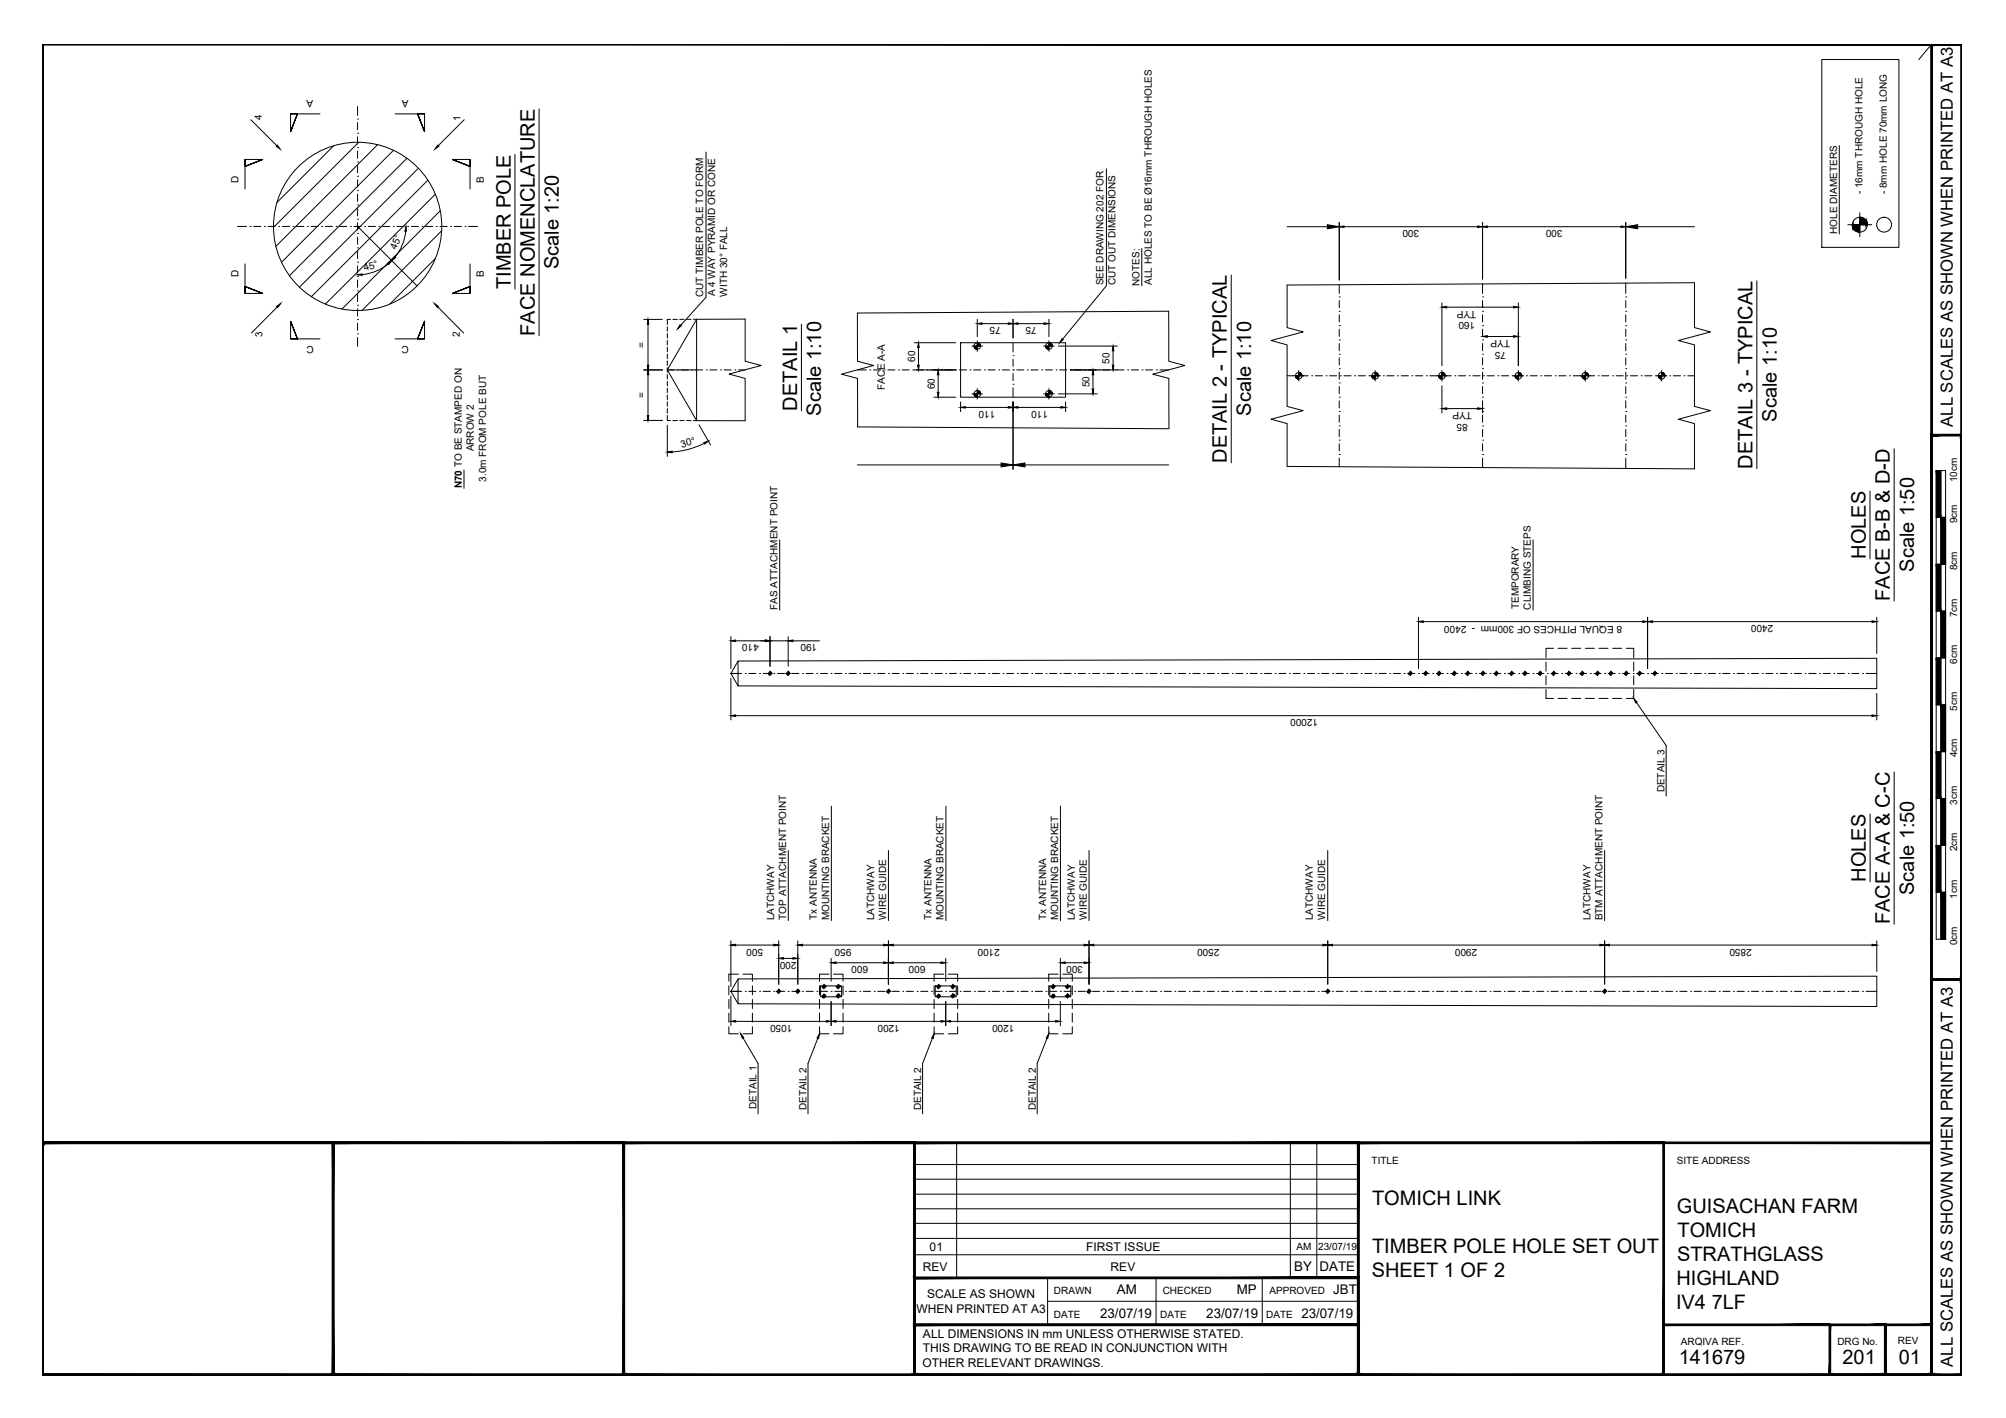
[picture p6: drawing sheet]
<svg xmlns="http://www.w3.org/2000/svg" width="420mm" height="297mm" viewBox="0 0 420 297" stroke-linecap="round" stroke-linejoin="round" font-family="sans-serif">
<defs><g id="words">
<g font-size="4.2">
<text x="117.1" y="56.4" transform="rotate(-90 117.1 56.4)">Scale 1:20</text>
<text x="107" y="60.6" transform="rotate(-90 107 60.6)">TIMBER POLE</text>
<text x="112" y="70.3" transform="rotate(-90 112 70.3)">FACE NOMENCLATURE</text>
<text x="167" y="86.1" transform="rotate(-90 167 86.1)">DETAIL 1</text>
<text x="172" y="87.1" transform="rotate(-90 172 87.1)">Scale 1:10</text>
<text x="262.1" y="87.1" transform="rotate(-90 262.1 87.1)">Scale 1:10</text>
<text x="372.1" y="88.3" transform="rotate(-90 372.1 88.3)">Scale 1:10</text>
<text x="257" y="97" transform="rotate(-90 257 97)">DETAIL 2 - TYPICAL</text>
<text x="367.1" y="98.2" transform="rotate(-90 367.1 98.2)">DETAIL 3 - TYPICAL</text>
<text x="390.8" y="117.1" transform="rotate(-90 390.8 117.1)">HOLES</text>
<text x="400.9" y="119.8" transform="rotate(-90 400.9 119.8)">Scale 1:50</text>
<text x="395.8" y="125.9" transform="rotate(-90 395.8 125.9)">FACE B-B &amp; D-D</text>
<text x="390.8" y="184.7" transform="rotate(-90 390.8 184.7)">HOLES</text>
<text x="400.9" y="187.5" transform="rotate(-90 400.9 187.5)">Scale 1:50</text>
<text x="395.8" y="193.6" transform="rotate(-90 395.8 193.6)">FACE A-A &amp; C-C</text>
<text x="287.4" y="252.5">TOMICH LINK</text>
<text x="351.2" y="254">GUISACHAN FARM</text>
<text x="287.4" y="262.5">TIMBER POLE HOLE SET OUT</text>
<text x="351.4" y="259.1">TOMICH</text>
<text x="287.3" y="267.6">SHEET 1 OF 2</text>
<text x="351.1" y="269.2">HIGHLAND</text>
<text x="351.3" y="264.1">STRATHGLASS</text>
<text x="351.1" y="274.2">IV4 7LF</text>
<text x="351.6" y="285.7">141679</text>
<text x="385.9" y="285.7">201</text>
<text x="397.7" y="285.7">01</text>
</g>
<g font-size="3.5">
<text x="409" y="89.4" transform="rotate(-90 409 89.4)">ALL SCALES AS SHOWN WHEN PRINTED AT A3</text>
<text x="409" y="286.3" transform="rotate(-90 409 286.3)">ALL SCALES AS SHOWN WHEN PRINTED AT A3</text>
</g>
<g font-size="2.8">
<text x="271.1" y="266.3">BY</text>
<text x="276.4" y="266.3">DATE</text>
<text x="233.9" y="271.1">AM</text>
<text x="259" y="271.1">MP</text>
<text x="279.3" y="271.1">JBT</text>
<text x="230.4" y="276">23/07/19</text>
<text x="252.7" y="276">23/07/19</text>
<text x="272.6" y="276">23/07/19</text>
</g>
<g font-size="2.5">
<text x="194.7" y="262">01</text>
<text x="227.5" y="262">FIRST ISSUE</text>
<text x="193.3" y="266.2">REV</text>
<text x="232.6" y="266.2">REV</text>
<text x="192" y="275">WHEN PRINTED AT A3</text>
<text x="194.2" y="272">SCALE AS SHOWN</text>
<text x="193.3" y="280.3">ALL DIMENSIONS IN mm UNLESS OTHERWISE STATED.</text>
<text x="193.2" y="286.3">OTHER RELEVANT DRAWINGS.</text>
<text x="193.3" y="283.3">THIS DRAWING TO BE READ IN CONJUNCTION WITH</text>
</g>
<g font-size="2.1">
<text x="65.6" y="21" transform="rotate(-180 65.6 21)">A</text>
<text x="85.6" y="21" transform="rotate(-180 85.6 21)">A</text>
<text x="54.8" y="25.2" transform="rotate(-90 54.8 25.2)">4</text>
<text x="96.4" y="25.4" transform="rotate(-90 96.4 25.4)">1</text>
<text x="50" y="38.3" transform="rotate(-90 50 38.3)">D</text>
<text x="101.3" y="38.3" transform="rotate(-90 101.3 38.3)">B</text>
<text x="390.1" y="40.7" transform="rotate(-90 390.1 40.7)">- 16mm THROUGH HOLE</text>
<text x="395.2" y="40.7" transform="rotate(-90 395.2 40.7)">- 8mm HOLE 70mm LONG</text>
<text x="83" y="52.5" transform="rotate(-67 83 52.5)">45°</text>
<text x="297.3" y="48.2" transform="rotate(-180 297.3 48.2)">300</text>
<text x="327.3" y="48.2" transform="rotate(-180 327.3 48.2)">300</text>
<text x="384.8" y="49" transform="rotate(-90 384.8 49)">HOLE DIAMETERS</text>
<text x="50" y="58.1" transform="rotate(-90 50 58.1)">D</text>
<text x="76.4" y="56.9" transform="rotate(-18 76.4 56.9)">45°</text>
<text x="101.3" y="58" transform="rotate(-90 101.3 58)">B</text>
<text x="231.1" y="59.8" transform="rotate(-90 231.1 59.8)">SEE DRAWING 202 FOR</text>
<text x="233.6" y="59.8" transform="rotate(-90 233.6 59.8)">CUT OUT DIMENSIONS</text>
<text x="238.7" y="59.9" transform="rotate(-90 238.7 59.9)">NOTES:</text>
<text x="241.3" y="59.7" transform="rotate(-90 241.3 59.7)">ALL HOLES TO BE Ø16mm THROUGH HOLES</text>
<text x="147.3" y="62.2" transform="rotate(-90 147.3 62.2)">CUT TIMBER POLE TO FORM</text>
<text x="149.8" y="62.1" transform="rotate(-90 149.8 62.1)">A 4 WAY PYRAMID OR CONE</text>
<text x="152.3" y="62.1" transform="rotate(-90 152.3 62.1)">WITH 30° FALL</text>
<text x="309.2" y="65" transform="rotate(-180 309.2 65)">TYP</text>
<text x="55" y="70.7" transform="rotate(-91 55 70.7)">3</text>
<text x="96.3" y="70.7" transform="rotate(-89 96.3 70.7)">2</text>
<text x="209.6" y="68.5" transform="rotate(-180 209.6 68.5)">75</text>
<text x="217.1" y="68.5" transform="rotate(-180 217.1 68.5)">75</text>
<text x="309" y="67.5" transform="rotate(-180 309 67.5)">160</text>
<text x="316.3" y="71.2" transform="rotate(-180 316.3 71.2)">TYP</text>
<text x="65.7" y="72.4" transform="rotate(-180 65.7 72.4)">C</text>
<text x="85.6" y="72.4" transform="rotate(-180 85.6 72.4)">C</text>
<text x="135" y="72.8" transform="rotate(-90 135 72.8)">=</text>
<text x="191.7" y="75.8" transform="rotate(-90 191.7 75.8)">60</text>
<text x="232.4" y="76.2" transform="rotate(-90 232.4 76.2)">50</text>
<text x="315.4" y="73.7" transform="rotate(-180 315.4 73.7)">75</text>
<text x="135" y="83.4" transform="rotate(-90 135 83.4)">=</text>
<text x="185.3" y="81.7" transform="rotate(-90 185.3 81.7)">FACE A-A</text>
<text x="195.8" y="81.5" transform="rotate(-90 195.8 81.5)">60</text>
<text x="228.2" y="81.2" transform="rotate(-90 228.2 81.2)">50</text>
<text x="208.5" y="86.1" transform="rotate(-180 208.5 86.1)">110</text>
<text x="219.5" y="86.1" transform="rotate(-180 219.5 86.1)">110</text>
<text x="307.4" y="88.8" transform="rotate(-180 307.4 88.8)">85</text>
<text x="308.3" y="86.3" transform="rotate(-180 308.3 86.3)">TYP</text>
<text x="99.3" y="94.6" transform="rotate(-90 99.3 94.6)">ARROW 2</text>
<text x="142.8" y="93.8" transform="rotate(-16 142.8 93.8)">30°</text>
<text x="101.8" y="100.9" transform="rotate(-90 101.8 100.9)">3.0m FROM POLE BUT</text>
<text x="409.9" y="101" transform="rotate(-90 409.9 101)">10cm</text>
<text x="96.7" y="102.3" transform="rotate(-90 96.7 102.3)">N70 TO BE STAMPED ON</text>
<text x="409.9" y="109.6" transform="rotate(-90 409.9 109.6)">9cm</text>
<text x="409.9" y="119.5" transform="rotate(-90 409.9 119.5)">8cm</text>
<text x="162.8" y="127.7" transform="rotate(-90 162.8 127.7)">FAS ATTACHMENT POINT</text>
<text x="318.1" y="127.6" transform="rotate(-90 318.1 127.6)">TEMPORARY</text>
<text x="320.6" y="127.7" transform="rotate(-90 320.6 127.7)">CLIMBING STEPS</text>
<text x="339.7" y="131" transform="rotate(-180 339.7 131)">8 EQUAL PITHCES OF 300mm - 2400</text>
<text x="371.4" y="130.9" transform="rotate(-180 371.4 130.9)">2400</text>
<text x="409.9" y="129.3" transform="rotate(-90 409.9 129.3)">7cm</text>
<text x="158.9" y="135" transform="rotate(-180 158.9 135)">410</text>
<text x="171.2" y="135" transform="rotate(-180 171.2 135)">190</text>
<text x="409.9" y="139.1" transform="rotate(-90 409.9 139.1)">6cm</text>
<text x="409.9" y="148.9" transform="rotate(-90 409.9 148.9)">5cm</text>
<text x="276.1" y="150.6" transform="rotate(-180 276.1 150.6)">12000</text>
<text x="409.9" y="158.6" transform="rotate(-90 409.9 158.6)">4cm</text>
<text x="348.6" y="166" transform="rotate(-90 348.6 166)">DETAIL 3</text>
<text x="409.9" y="168.6" transform="rotate(-90 409.9 168.6)">3cm</text>
<text x="409.9" y="178.3" transform="rotate(-90 409.9 178.3)">2cm</text>
<text x="409.9" y="188.3" transform="rotate(-90 409.9 188.3)">1cm</text>
<text x="162.1" y="192.8" transform="rotate(-90 162.1 192.8)">LATCHWAY</text>
<text x="164.7" y="192.7" transform="rotate(-90 164.7 192.7)">TOP ATTACHMENT POINT</text>
<text x="171.1" y="192.7" transform="rotate(-90 171.1 192.7)">Tx ANTENNA</text>
<text x="173.6" y="192.8" transform="rotate(-90 173.6 192.8)">MOUNTING BRACKET</text>
<text x="183.1" y="192.8" transform="rotate(-90 183.1 192.8)">LATCHWAY</text>
<text x="185.6" y="192.7" transform="rotate(-90 185.6 192.7)">WIRE GUIDE</text>
<text x="195.1" y="192.7" transform="rotate(-90 195.1 192.7)">Tx ANTENNA</text>
<text x="197.6" y="192.8" transform="rotate(-90 197.6 192.8)">MOUNTING BRACKET</text>
<text x="219.1" y="192.7" transform="rotate(-90 219.1 192.7)">Tx ANTENNA</text>
<text x="221.6" y="192.8" transform="rotate(-90 221.6 192.8)">MOUNTING BRACKET</text>
<text x="225.1" y="192.8" transform="rotate(-90 225.1 192.8)">LATCHWAY</text>
<text x="227.6" y="192.7" transform="rotate(-90 227.6 192.7)">WIRE GUIDE</text>
<text x="275" y="192.8" transform="rotate(-90 275 192.8)">LATCHWAY</text>
<text x="277.5" y="192.7" transform="rotate(-90 277.5 192.7)">WIRE GUIDE</text>
<text x="333.1" y="192.8" transform="rotate(-90 333.1 192.8)">LATCHWAY</text>
<text x="335.6" y="192.8" transform="rotate(-90 335.6 192.8)">BTM ATTACHMENT POINT</text>
<text x="409.9" y="198" transform="rotate(-90 409.9 198)">0cm</text>
<text x="159.8" y="198.7" transform="rotate(-180 159.8 198.7)">500</text>
<text x="166.8" y="201.5" transform="rotate(-180 166.8 201.5)">200</text>
<text x="178.3" y="198.7" transform="rotate(-180 178.3 198.7)">950</text>
<text x="181.8" y="202.4" transform="rotate(-180 181.8 202.4)">600</text>
<text x="193.8" y="202.4" transform="rotate(-180 193.8 202.4)">600</text>
<text x="209.4" y="198.7" transform="rotate(-180 209.4 198.7)">2100</text>
<text x="226.8" y="202.4" transform="rotate(-180 226.8 202.4)">300</text>
<text x="255.4" y="198.7" transform="rotate(-180 255.4 198.7)">2500</text>
<text x="309.4" y="198.7" transform="rotate(-180 309.4 198.7)">2900</text>
<text x="366.9" y="198.7" transform="rotate(-180 366.9 198.7)">2850</text>
<text x="166" y="214.7" transform="rotate(-180 166 214.7)">1050</text>
<text x="188.5" y="214.7" transform="rotate(-180 188.5 214.7)">1200</text>
<text x="212.5" y="214.7" transform="rotate(-180 212.5 214.7)">1200</text>
<text x="158.5" y="232.3" transform="rotate(-90 158.5 232.3)">DETAIL 1</text>
<text x="168.9" y="232.6" transform="rotate(-90 168.9 232.6)">DETAIL 2</text>
<text x="192.9" y="232.6" transform="rotate(-90 192.9 232.6)">DETAIL 2</text>
<text x="216.9" y="232.6" transform="rotate(-90 216.9 232.6)">DETAIL 2</text>
<text x="287.3" y="243.9">TITLE</text>
<text x="351.2" y="243.9">SITE ADDRESS</text>
<text x="271.5" y="261.9">AM</text>
<text x="276.1" y="261.9">23/07/19</text>
<text x="220.8" y="271.1">DRAWN</text>
<text x="243.5" y="271.1">CHECKED</text>
<text x="265.9" y="271.1">APPROVED</text>
<text x="220.8" y="276">DATE</text>
<text x="243" y="276">DATE</text>
<text x="265.2" y="276">DATE</text>
<text x="352.1" y="281.6">ARQIVA REF.</text>
<text x="384.8" y="281.6">DRG No.</text>
<text x="397.5" y="281.6">REV</text>
</g>
</g></defs>
<!-- layer: 03 - TEXT AND DIMENSIONS -->
<g fill="none" stroke="#000" stroke-width=".21">
<path d="M153.1 133.4v6.7M154.1 134.2h6.2M161.3 133.4v6.2M161.3 134.2h3.8M165.1 133.4v6.2M166.1 134.2h5.5M153.1 142.1v8.7M153.1 141.1h2.2M154.1 149.9h238M156.1 141.1h.1M156.8 141.1h1.5M159.1 141.1h.1"/>
<path d="M159.8 141.1h1.5M162.1 141.1h.1M162.8 141.1h1.5M165.1 141.1h.1M165.8 141.1h1.5M168.1 141.1h.1M168.8 141.1h1.5M171.1 141.1h.1M171.8 141.1h1.5M174.1 141.1h.1M174.8 141.1h1.5M177.1 141.1h.1"/>
<path d="M177.8 141.1h1.5M180.1 141.1h.1M180.8 141.1h1.5M183.1 141.1h.1M183.8 141.1h1.5M186.1 141.1h.1M186.8 141.1h1.5M189.1 141.1h.1M189.8 141.1h1.5M192.1 141.1h.1M192.8 141.1h1.5M195.1 141.1h.1"/>
<path d="M195.8 141.1h1.5M198.1 141.1h.1M198.8 141.1h1.5M201.1 141.1h.1M201.8 141.1h1.5M204.1 141.1h.1M204.8 141.1h1.5M207.1 141.1h.1M207.8 141.1h1.5M210.1 141.1h.1M210.8 141.1h1.5M213.1 141.1h.1"/>
<path d="M213.8 141.1h1.5M216.1 141.1h.1M216.8 141.1h1.5M219.1 141.1h.1M219.8 141.1h1.5M222.1 141.1h.1M222.8 141.1h1.5M225.1 141.1h.1M225.8 141.1h1.5M228.1 141.1h.1M228.8 141.1h1.5M231.1 141.1h.1"/>
<path d="M231.8 141.1h1.5M234.1 141.1h.1M234.8 141.1h1.5M237.1 141.1h.1M237.8 141.1h1.5M240.1 141.1h.1M240.8 141.1h1.5M243.1 141.1h.1M243.8 141.1h1.5M246.1 141.1h.1M246.8 141.1h1.5M249.1 141.1h.1"/>
<path d="M249.8 141.1h1.5M252.1 141.1h.1M252.8 141.1h1.5M255.1 141.1h.1M255.8 141.1h1.5M258.1 141.1h.1M258.8 141.1h1.5M261.1 141.1h.1M261.8 141.1h1.5M264.1 141.1h.1M264.8 141.1h1.5M267.1 141.1h.1"/>
<path d="M267.8 141.1h1.5M270.1 141.1h.1M270.8 141.1h1.5M273.1 141.1h.1M273.8 141.1h1.5M276.1 141.1h.1M276.8 141.1h1.5M279.1 141.1h.1M279.8 141.1h1.5M282.1 141.1h.1M282.8 141.1h1.5M285.1 141.1h.1"/>
<path d="M285.8 141.1h1.5M288.1 141.1h.1M288.8 141.1h1.6M291.1 141.1h.1M291.8 141.1h1.5M294.1 141.1h.1M294.8 141.1h1.5M297.1 141.1h.1M297.8 141.1h1.5M300.1 141.1h.1M300.8 141.1h1.5M303.1 141.1h.1"/>
<path d="M303.8 141.1h1.5M306.1 141.1h.1M306.8 141.1h1.5M309.1 141.1h.1M309.8 141.1h1.5M312.1 141.1h.1M312.9 141.1h1.4M315.1 141.1h.1M315.8 141.1h1.5M318.1 141.1h.1M318.8 141.1h1.5M321.1 141.1h.1"/>
<path d="M321.8 141.1h1.5M324.1 141.1h.1M324.9 141.1h1.4M327.1 141.1h.1M327.8 141.1h1.5M330.1 141.1h.1M330.8 141.1h1.5M333.1 141.1h.1M333.8 141.1h1.6M336.1 141.1h.1M336.8 141.1h1.5M339.1 141.1h.1"/>
<path d="M339.8 141.1h1.5M342.1 141.1h.1M342.8 141.1h1.5M345.1 141.1h.1M345.8 141.1h1.6M348.1 141.1h.1M348.8 141.1h1.5M351.1 141.1h.1M351.8 141.1h1.5M354.1 141.1h.1M354.8 141.1h1.5M357.1 141.1h.1"/>
<path d="M357.9 141.1h1.4M360.1 141.1h.1M360.8 141.1h1.5M363.1 141.1h.1M363.8 141.1h1.5M366.1 141.1h.1M366.8 141.1h1.5M369.1 141.1h.1M369.9 141.1h1.4M372.1 141.1h.1M372.8 141.1h1.5M375.1 141.1h.1"/>
<path d="M375.8 141.1h1.5M378.1 141.1h.1M378.8 141.1h1.6M381.1 141.1h.1M381.9 141.1h1.4M384.1 141.1h.1M384.8 141.1h1.5M387.1 141.1h.1M387.8 141.1h1.5M390.1 141.1h.1M390.8 141.1h2.3M393.1 145.2v5.6"/>
<path d="M153.1 197.1v9.6M154.1 198h8M163.1 197.1v9.1M167.1 197.1v9.1M168.1 198h17M186.1 197.1v9.1M187.1 198h40M228.1 197.1v9.1M229.1 198h48M278.1 197.1v9.1M279.1 198h56M336.1 197.1v9.1"/>
<path d="M337.1 198h55M393.1 197.1v6.4M153.1 207.7h2.2M153.1 208.7v6.1M154.1 214h19M156.1 207.7h.1M156.8 207.7h1.5M159.1 207.7h.1M159.8 207.7h1.5M162.1 207.7h.1M162.8 207.7h1.5M164.1 200.8h2"/>
<path d="M165.1 207.7h.1M165.8 207.7h1.5M168.1 207.7h.1M168.8 207.7h1.5M171.1 207.7h.1M171.8 207.7h1.5M174.1 207.7h.1M174.1 200.8v4.7M174.1 209.8v5M174.8 207.7h1.5M175.1 214h22M175.1 201.7h10"/>
<path d="M177.1 207.7h.1M177.8 207.7h1.5M180.1 207.7h.1M180.8 207.7h1.5M183.1 207.7h.1M183.8 207.7h1.5M186.1 207.7h.1M186.8 207.7h1.5M187.1 201.7h10M189.1 207.7h.1M189.8 207.7h1.5M192.1 207.7h.1"/>
<path d="M192.8 207.7h1.5M195.1 207.7h.1M195.8 207.7h1.5M198.1 207.7h.1M198.1 200.8v4.7M198.1 209.8v5M198.8 207.7h1.5M199.1 214h22M201.1 207.7h.1M201.8 207.7h1.5M204.1 207.7h.1M204.8 207.7h1.5"/>
<path d="M207.1 207.7h.1M207.8 207.7h1.5M210.1 207.7h.1M210.8 207.7h1.6M213.1 207.7h.1M213.8 207.7h1.5M216.1 207.7h.1M216.8 207.7h1.5M219.1 207.7h.1M219.8 207.7h1.5M222.1 207.7h.1M222.1 200.8v4.7"/>
<path d="M222.1 209.8v5M222.8 207.7h1.5M223.1 201.7h4M225.1 207.7h.1M225.8 207.7h1.5M228.1 207.7h.1M228.8 207.7h1.5M231.1 207.7h.1M231.8 207.7h1.5M234.1 207.7h.1M234.9 207.7h1.4M237.1 207.7h.1"/>
<path d="M237.8 207.7h1.5M240.1 207.7h.1M240.8 207.7h1.5M243.1 207.7h.1M243.8 207.7h1.5M246.1 207.7h.1M246.8 207.7h1.5M249.1 207.7h.1M249.8 207.7h1.5M252.1 207.7h.1M252.8 207.7h1.5M255.1 207.7h.1"/>
<path d="M255.8 207.7h1.6M258.1 207.7h.1M258.8 207.7h1.5M261.1 207.7h.1M261.8 207.7h1.5M264.1 207.7h.1M264.8 207.7h1.5M267.1 207.7h.1M267.9 207.7h1.5M270.1 207.7h.1M270.8 207.7h1.5M273.1 207.7h.1"/>
<path d="M273.8 207.7h1.5M276.1 207.7h.1M276.8 207.7h1.5M279.1 207.7h.1M279.9 207.7h1.4M282.1 207.7h.1M282.8 207.7h1.5M285.1 207.7h.1M285.8 207.7h1.5M288.1 207.7h.1M288.8 207.7h1.6M291.1 207.7h.1"/>
<path d="M291.9 207.7h1.4M294.1 207.7h.1M294.8 207.7h1.5M297.1 207.7h.1M297.8 207.7h1.5M300.1 207.7h.1M300.8 207.7h1.6M303.1 207.7h.1M303.9 207.7h1.4M306.1 207.7h.1M306.8 207.7h1.5M309.1 207.7h.1"/>
<path d="M309.8 207.7h1.5M312.1 207.7h.1M312.9 207.7h1.5M315.1 207.7h.1M315.8 207.7h1.5M318.1 207.7h.1M318.8 207.7h1.5M321.1 207.7h.1M321.8 207.7h1.5M324.1 207.7h.1M324.9 207.7h1.5M327.1 207.7h.1"/>
<path d="M327.8 207.7h1.5M330.1 207.7h.1M330.8 207.7h1.5M333.1 207.7h.1M333.8 207.7h1.6M336.1 207.7h.1M336.9 207.7h1.4M339.1 207.7h.1M339.8 207.7h1.5M342.1 207.7h.1M342.8 207.7h1.5M345.1 207.7h.1"/>
<path d="M345.8 207.7h1.6M348.1 207.7h.1M348.9 207.7h1.4M351.1 207.7h.1M351.8 207.7h1.5M354.1 207.7h.1M354.8 207.7h1.5M357.1 207.7h.1M357.9 207.7h1.5M360.1 207.7h.1M360.9 207.7h1.4M363.1 207.7h.1"/>
<path d="M363.8 207.7h1.5M366.1 207.7h.1M366.8 207.7h1.5M369.1 207.7h.1M369.9 207.7h1.5M372.1 207.7h.1M372.8 207.7h1.5M375.1 207.7h.1M375.8 207.7h1.5M378.1 207.7h.1M378.8 207.7h1.6M381.1 207.7h.1"/>
<path d="M381.9 207.7h1.5M384.1 207.7h.1M384.8 207.7h1.5M387.1 207.7h.1M387.8 207.7h1.5M390.1 207.7h.1M390.8 207.7h2.3"/>
</g>
<!-- layer: TEXT AND DIMENSIONS -->
<g fill="none" stroke="#000" stroke-width=".21">
<path d="M381.6 12.5h16.1v39.3h-16.1zM404.6 9.3l-2.7 3.2M51.3 33.4v1.5l3.7-1.5-3.7 1.5 3.7-1.5h-3.7v6.2M52.5 25.1l5.5 5.4M60.9 23.9h1.4l-1.4 3.7 1.4-3.7-1.4 3.7v-3.7h6.1M69.9 30.5l-11.9 11.9M74.9 39.9h.1M74.9 36.9h.1M74.9 33.9h.1M74.9 30.9h.1M74.9 27.9h.1M74.9 24.9h.1"/>
<path d="M74.9 22.3v1.9M74.9 25.7v1.5M74.9 28.7v1.5M74.9 31.7v1.5M74.9 34.7v1.5M74.9 37.7v1.5M75.1 29.8l-17.8 17.8M79.1 30.3l-21.3 21.3M82.4 31.5l-23.4 23.4M82.7 23.9h6.2v3.7l-1.4-3.7 1.4 3.7-1.4-3.7h1.4M85.2 33.2l-24.6 24.6M87.6 35.3l-24.9 24.9"/>
<path d="M89.6 37.8l-24.4 24.4M97.2 25.1l-5.4 5.4M98.5 33.4v1.5l-3.8-1.5 3.8 1.5-3.8-1.5h3.8v6.2M107.9 32.4v28.2M112.9 22.8v47.5M147.9 31.9v30.4l-5.3 5.8M231.7 35.4v24.5l-9.1 11.1M385.2 30.5v18.5M49.8 47.4h1.8M51.3 55.3v6.2h3.7l-3.7-1.5 3.7 1.5-3.7-1.5v1.5M52.4 47.4h.1M53.1 47.4h1.5"/>
<path d="M55.4 47.4h.1M56.1 47.4h1.5M58.4 47.4h.1M59.1 47.4h1.5M61.4 47.4h.1M62.1 47.4h1.5M64.4 47.4h.1M65.1 47.4h1.5M67.4 47.4h.1M68.1 47.4h1.5M70.4 47.4h.1M71.1 47.4h1.5"/>
<path d="M73.4 47.4h.1M74.1 47.4h1.5M74.9 57.9h.1M74.9 54.9h.1M74.9 51.9h.1M74.9 48.9h.1M74.9 45.9h.1M74.9 42.9h.1M74.9 40.7v1.5M74.9 43.7v1.5M74.9 46.7v1.5M74.9 49.7v1.5"/>
<path d="M74.9 52.7v1.5M74.9 55.7v1.5M74.9 58.7v1.5M74.9 47.4l12.4 12.5M76.4 47.4h.1M77.1 47.4h1.5M79.4 47.4h.1M80.1 47.4h1.5M81.3 55.3a10.1 10.1 0 0 1-5.4 2.2M82.4 47.4h.1M83.1 47.4h1.5M85 48.4a10.2 10.2 0 0 1-2.3 5.5"/>
<path d="M85.4 47.4h.1M86.1 47.4h1.5M88.4 47.4h.1M89.1 47.4h1.5M91.2 40.7l-23.1 23M91.2 54.2l-9.6 9.5M91.4 47.4h.1M92.1 47.4h1.5M92.2 44.2l-20.6 20.5M92.5 48.4l-16.7 16.6M94.4 47.4h.1M95.2 47.4h1.5"/>
<path d="M97.4 47.4h.1M98.1 47.4h1.9M98.5 55.3v6.2h-3.8l3.8-1.5-3.8 1.5 3.8-1.5v1.5M239.1 52v7.9M257.9 57.6v39.4M269.6 59.7v8.9l3.4 .9-6.8 1.8 3.4 .9v12.9l3.4 .9-6.8 1.8 3.4 .9v9M269.6 47.5h8.4M280.5 46.6v12.1M281.5 47.5h28M310.5 46.6v11.9M311.5 47.5h28M340.5 46.6v11.7"/>
<path d="M343 47.5h11.9M354.9 59.2v9.4l3.4 .9-6.8 1.8 3.4 .9v12.9l3.4 .9-6.8 1.8 3.4 .9v9.5M368 58.8v39.4M58.1 64.3l-5.4 5.4M60.9 71h1.4l-1.4-3.7 1.4 3.7-1.4-3.7v3.7h6.1M74.9 69.9h.1M74.9 66.9h.1M74.9 63.9h.1M74.9 60.9h.1M74.9 61.7v1.5M74.9 64.7v1.5M74.9 67.7v1.5"/>
<path d="M74.9 70.7v1.9M82.7 71h6.2v-3.7l-1.4 3.7 1.4-3.7-1.4 3.7h1.4M91.7 64.3l5.4 5.4M134.8 77.5h4M134.8 66.9h3.9M135.7 67.9v8.6M135.7 78.5v8.6M139.8 77.5h1.4M141.9 77.5h.1M142.7 77.5h1.5M144.9 77.5h.1M145.7 77.5h1.5"/>
<path d="M147.9 77.5h.1M148.7 77.5h1.5M150.9 77.5h.1M151.7 77.5h1.5M153.9 77.5h.1M154.7 77.5h1.4M156.1 66.8v8.9l3.3 .9-6.7 1.8 3.4 .9v8.8M167.9 67.9v18.2M179.6 65.6v10.1l3.4 .9-6.8 1.8 3.4 .9v10.1M179.6 77.5h1.8M182.2 77.5h.1M182.9 77.5h1.5"/>
<path d="M185.2 77.5h.1M185.9 77.5h1.5M188.2 77.5h.1M188.9 77.5h1.5M191.2 77.5h.1M191.5 77.5h8.7M191.5 71.8h8.7M192.4 72.8v3.7M194.2 77.5h.1M196.5 78.5v3.7M197.2 77.5h.1M200.2 77.5h.1"/>
<path d="M200.9 77.5h1.5M203.2 77.5h.1M203.9 77.5h1.5M204.7 66.9v3.6M205.7 67.8h5.5M206.2 77.5h.1M206.9 77.5h1.5M209.2 77.5h.1M209.9 77.5h1.5M212.2 77.5h.1M212.2 66.9v3.9M212.9 77.5h1.5"/>
<path d="M213.2 67.8h5.5M215.2 77.5h.1M215.9 77.5h1.5M218.2 77.5h.1M218.9 77.5h1.5M219.7 66.9v3.6M221.2 77.5h.1M221.7 72.5h12.3M221.9 77.5h1.5M224.2 77.5h.1M224.2 77.5h11.2M227.2 77.5h.1"/>
<path d="M228.9 78.5v3M230.2 77.5h.1M233.1 73.5v3M233.2 77.5h.1M236.2 77.5h.1M236.9 77.5h1.5M239.2 77.5h.1M239.9 77.5h1.5M242.2 77.5h.1M242.9 77.5h1.9M244.8 65.2v10.5l3.4 .9-6.7 1.8 3.3 .9v10.5M269.6 78.7h1.4"/>
<path d="M271.7 78.7h.1M272.5 78.7h1.5M274.7 78.7h.1M275.5 78.7h1.5M277.7 78.7h.1M278.5 78.7h1.5M280.7 78.7h.1M281.5 78.7h1.5M283.7 78.7h.1M284.5 78.7h1.5M286.7 78.7h.1M287.5 78.7h1.5"/>
<path d="M289.7 78.7h.1M290.5 78.7h1.5M292.7 78.7h.1M293.5 78.7h1.5M295.7 78.7h.1M296.5 78.7h1.5M298.7 78.7h.1M299.5 78.7h1.5M301.7 78.7h.1M302 63.5v13.1M302.5 78.7h1.5M303 64.3h14"/>
<path d="M304.7 78.7h.1M305.5 78.7h1.5M307.7 78.7h.1M308.5 78.7h1.5M310.5 69.6v.6M310.7 78.7h.1M311.5 78.7h1.5M311.5 70.5h5.5M313.7 78.7h.1M314.5 78.7h1.5M316.7 78.7h.1M317.5 78.7h1.5"/>
<path d="M318 63.5v13.1M319.7 78.7h.1M320.5 78.7h1.5M322.7 78.7h.1M323.5 78.7h1.5M325.7 78.7h.1M326.5 78.7h1.5M328.7 78.7h.1M329.5 78.7h1.5M331.7 78.7h.1M332.5 78.7h1.5M334.7 78.7h.1"/>
<path d="M335.5 78.7h1.5M337.7 78.7h.1M338.5 78.7h1.5M340.7 78.7h.1M341.5 78.7h1.5M343.7 78.7h.1M344.5 78.7h1.5M346.7 78.7h.1M347.5 78.7h1.5M349.7 78.7h.1M350.5 78.7h1.5M352.7 78.7h.1"/>
<path d="M353.5 78.7h1.4M97.2 98.4v3.9M134.8 88.1h4M139.8 89.1v6.5M146.4 89l2.4 4.2M147.5 92.9l-1.1 .5a17 17 0 0 1-5.6 1.3M179.6 97.4h30.1M195.6 83.2h4.6M201.2 84.2v2M202.2 85.3h9M212.2 84.2v14.1M213.2 85.3h9"/>
<path d="M214.7 97.4h30.1M221.7 82.5h8.1M223.2 84.2v2M302 80.8v5.7M303 85.6h6.5M310.5 85.4v1.1M396.7 94v31.9M163.3 113.1v14.7M321.1 113.1v14.7M391.7 102.8v14.3M297.1 129.3v10.8M298.1 130.2h46"/>
<path d="M323.8 138.7v1.9M325.4 135.8h-1.6v1.9M326.3 135.8h1.9M329.2 135.8h1.9M332 135.8h2M334.9 135.8h1.9M337.8 135.8h1.9M340.6 135.8h1.6v1.9M342.2 138.7v1.9M345.1 129.3v10.8M346.1 130.2h46M393.1 129.3v7.6"/>
<path d="M160.8 141.1h1M161.3 140.6v1M164.6 141.1h1M165.1 140.6v1M294.9 141.1h1M295.4 140.6v1M298.1 141.1h1M298.6 140.6v1M300.9 141.1h1M301.4 140.6v1M304.1 141.1h1M304.6 140.6v1"/>
<path d="M306.9 141.1h1M307.4 140.6v1M310.1 141.1h1M310.6 140.6v1M312.9 141.1h1M313.4 140.6v1M316.1 141.1h1M316.6 140.6v1M318.9 141.1h1M319.4 140.6v1M322.1 141.1h1M322.6 140.6v1"/>
<path d="M323.8 144.4v1.9h1.6M323.8 141.5v1.9M324.9 141.1h1M325.4 140.6v1M326.3 146.3h1.9M328.1 141.1h1M328.6 140.6v1M329.2 146.3h1.9M330.9 141.1h1M331.4 140.6v1M332 146.3h2M334.1 141.1h1"/>
<path d="M334.6 140.6v1M334.9 146.3h1.9M336.9 141.1h1M337.4 140.6v1M337.8 146.3h1.9M340.1 141.1h1M340.6 140.6v1M342.2 144.4v1.9h-1.6M342.2 141.5v1.9M342.8 147.2l6.2 9v10.6M342.9 141.1h1M343.4 140.6v1"/>
<path d="M346.1 141.1h1M346.6 140.6v1M165.1 178.2v14.6M174.1 168.9v23.9M186.1 178.2v14.6M198.1 168.9v23.9M222.1 168.9v23.9M228.1 178.2v14.6M278.1 178.2v14.6M336.1 178.2v14.6M391.7 170.5v14.2M396.7 161.7v31.9"/>
<path d="M152.7 215.1v1.5h2M152.7 206.5v1.9M152.7 209.4v1.9M152.7 212.2v1.9M154.7 204.1h-2v1.4M155.6 204.1h2v1.4M155.6 217.4l3.2 5.4v10.5M157.6 215.1v1.5h-2M157.6 206.5v1.9M157.6 209.4v1.9M157.6 212.2v1.9M162.6 207.7h1"/>
<path d="M163.1 207.2v1M166.6 207.7h1M167.1 207.2v1M171.3 217.5l-2.1 5.3v10.5M171.6 215.1v1.5h2M171.6 206.5v1.9M171.6 209.4v1.9M171.6 212.2v1.9M171.9 206.5h4.4v2.3h-4.4zM172.1 206.7h1M172.1 208.7h1M172.6 206.2v1"/>
<path d="M172.6 208.2v1M173.6 204.1h-2v1.4M174.6 204.1h2v1.4M175.1 208.6h1M175.1 206.7h1M175.6 206.2v1M175.6 208.1v1M176.6 215.1v1.5h-2M176.6 206.5v1.9M176.6 209.4v1.9M176.6 212.2v1.9M185.6 207.7h1"/>
<path d="M186.1 207.2v1M195.3 217.5l-2.1 5.3v10.5M195.7 215.1v1.5h1.9M195.7 206.5v1.9M195.7 209.4v1.9M195.7 212.2v1.9M195.9 206.5h4.4v2.3h-4.4zM196.1 206.7h1M196.1 208.7h1M196.6 206.2v1M196.6 208.2v1M197.6 204.1h-1.9v1.4"/>
<path d="M198.6 204.1h2v1.4M199.1 208.6h1M199.1 206.7h1M199.6 206.2v1M199.6 208.1v1M200.6 215.1v1.5h-2M200.6 206.5v1.9M200.6 209.4v1.9M200.6 212.2v1.9M219.3 217.5l-2.1 5.3v10.5M219.7 215.1v1.5h1.9M219.7 206.5v1.9"/>
<path d="M219.7 209.4v1.9M219.7 212.2v1.9M219.9 206.5h4.4v2.3h-4.4zM220.1 206.7h1M220.1 208.7h1M220.6 206.2v1M220.6 208.2v1M221.6 204.1h-1.9v1.4M222.6 204.1h2v1.4M223.1 208.6h1M223.1 206.7h1M223.6 206.2v1"/>
<path d="M223.6 208.1v1M224.6 215.1v1.5h-2M224.6 206.5v1.9M224.6 209.4v1.9M224.6 212.2v1.9M227.6 207.7h1M228.1 207.2v1M277.6 207.7h1M278.1 207.2v1M335.6 207.7h1M336.1 207.2v1"/>
<circle cx="161.3" cy="141.1" r=".31"/>
<circle cx="165.1" cy="141.1" r=".31"/>
<circle cx="295.4" cy="141.1" r=".31"/>
<circle cx="298.6" cy="141.1" r=".31"/>
<circle cx="301.4" cy="141.1" r=".31"/>
<circle cx="304.6" cy="141.1" r=".31"/>
<circle cx="307.4" cy="141.1" r=".31"/>
<circle cx="310.6" cy="141.1" r=".31"/>
<circle cx="313.4" cy="141.1" r=".31"/>
<circle cx="316.6" cy="141.1" r=".31"/>
<circle cx="319.4" cy="141.1" r=".31"/>
<circle cx="322.6" cy="141.1" r=".31"/>
<circle cx="325.4" cy="141.1" r=".31"/>
<circle cx="328.6" cy="141.1" r=".31"/>
<circle cx="331.4" cy="141.1" r=".31"/>
<circle cx="334.6" cy="141.1" r=".31"/>
<circle cx="337.4" cy="141.1" r=".31"/>
<circle cx="340.6" cy="141.1" r=".31"/>
<circle cx="343.4" cy="141.1" r=".31"/>
<circle cx="346.6" cy="141.1" r=".31"/>
<circle cx="163.1" cy="207.7" r=".31"/>
<circle cx="167.1" cy="207.7" r=".31"/>
<circle cx="172.6" cy="206.7" r=".31"/>
<circle cx="172.6" cy="208.7" r=".31"/>
<circle cx="175.6" cy="208.6" r=".31"/>
<circle cx="175.6" cy="206.7" r=".31"/>
<circle cx="186.1" cy="207.7" r=".31"/>
<circle cx="196.6" cy="206.7" r=".31"/>
<circle cx="196.6" cy="208.7" r=".31"/>
<circle cx="199.6" cy="208.6" r=".31"/>
<circle cx="199.6" cy="206.7" r=".31"/>
<circle cx="220.6" cy="208.7" r=".31"/>
<circle cx="220.6" cy="206.7" r=".31"/>
<circle cx="223.6" cy="208.6" r=".31"/>
<circle cx="223.6" cy="206.7" r=".31"/>
<circle cx="228.1" cy="207.7" r=".31"/>
<circle cx="278.1" cy="207.7" r=".31"/>
<circle cx="336.1" cy="207.7" r=".31"/>
</g>
<!-- layer: MEDIUM THICKNESS -->
<g fill="none" stroke="#000" stroke-width=".21">
<path d="M354.9 59.2l-85.3 .5M387 47.1h5M389.5 44.6v5M139.8 77.5h6.2M145.9 66.9l-6.1 10.6 6.1 10.6M145.9 66.9v21.2M156.1 66.8l-10.2 .1M203.6 72.5h2.2M204.7 71.4v2.2M218.6 72.5h2.2M219.7 71.4v2.2M244.8 65.2l-65.2 .4"/>
<path d="M270.9 78.7h2.2M272 77.6v2.2M286.9 78.7h2.2M288 77.6v2.2M300.9 78.7h2.2M302 77.6v2.2M316.9 78.7h2.2M318 77.6v2.2M330.9 78.7h2.2M332 77.6v2.2M346.9 78.7h2.2M348 77.6v2.2"/>
<path d="M145.9 88.1h10.2M179.6 89.4l65.2 .4M203.6 82.5h2.2M204.7 81.4v2.2M218.6 82.5h2.2M219.7 81.4v2.2M269.6 97.7l85.3 .5M154.6 138.5l238.5-.6v6.4l-238.5-.6-1.5-2.6zM154.6 138.5v5.2M153.1 141.1h1.5M153.1 207.7h1.5M154.6 205.1l238.5-.6v6.3l-238.5-.5-1.5-2.6z"/>
<path d="M154.6 205.1v5.2"/>
<circle cx="74.9" cy="47.4" r="17.6"/>
<circle cx="389.5" cy="47.1" r="1.56"/>
<circle cx="394.6" cy="47.1" r="1.56"/>
<circle cx="204.7" cy="72.5" r=".69"/>
<circle cx="219.7" cy="72.5" r=".69"/>
<circle cx="272" cy="78.7" r=".69"/>
<circle cx="288" cy="78.7" r=".69"/>
<circle cx="302" cy="78.7" r=".69"/>
<circle cx="318" cy="78.7" r=".69"/>
<circle cx="332" cy="78.7" r=".69"/>
<circle cx="348" cy="78.7" r=".69"/>
<circle cx="204.7" cy="82.5" r=".69"/>
<circle cx="219.7" cy="82.5" r=".69"/>
</g>
<!-- layer: TEXT AND DIMENSIONS -->
<g fill="#000" stroke="#000" stroke-width=".21">
<path d="M57.8 30.6l.3-.2 .6 .8zM91.7 30.4l.2 .2-.8 .6zM74.9 57.6l1-.2v.3zM81.2 55.1l.8-.5-.6 .8zM82.6 53.7l.3 .3-.9 .6zM85 47.4l.1 1h-.3zM278 47.1l2.5 .4-2.5 .4zM280.5 47.5l1-.2v.4zM309.5 47.3l1 .2-1 .2zM310.5 47.5l1-.2v.4zM339.5 47.3l1 .2-1 .2zM340.5 47.5l2.5-.4v.8z"/>
<path d="M57.9 64.2l.9-.6-.6 .8zM91 63.6l.8 .6-.2 .2zM135.7 77.5l.2 1h-.3zM135.6 76.5h.3l-.2 1zM135.7 66.9l.2 1h-.3zM142.5 68l.2 .2-.8 .7zM192.2 76.5h.3l-.1 1zM192.4 71.8l.1 1h-.3zM196.5 77.5l.2 1h-.4zM204.7 67.8l1-.2v.3zM211.2 67.6l1 .2-1 .1zM212.2 67.8l1-.2v.3z"/>
<path d="M218.7 67.6l1 .2-1 .1zM222.4 70.9l.3 .2-.8 .7zM228.9 77.5l.2 1h-.3zM233 76.5h.3l-.2 1zM233.1 72.5l.2 1h-.3zM302 64.3l1-.1v.3zM310.5 70.5l1-.2v.4zM317 70.3l1 .2-1 .2zM317 64.2l1 .1-1 .2zM135.6 87.1h.3l-.2 1zM139.8 94.7l1-.2v.3zM147.4 92.7l1-.3-.8 .6z"/>
<path d="M196.3 82.2h.4l-.2 1zM201.2 85.3l1-.1v.3zM209.7 97l2.5 .4-2.5 .4zM211.2 85.2l1 .1-1 .2zM212.2 85.3l1-.1v.3zM212.2 97.4l2.5-.4v.8zM222.2 85.2l1 .1-1 .2zM228.8 81.5h.3l-.2 1zM302 85.6l1-.2v.4zM309.5 85.4l1 .2-1 .2zM297.1 130.2l1-.2v.4zM344.1 130l1 .2-1 .2z"/>
<path d="M345.1 130.2l1-.2v.4zM392.1 130l1 .2-1 .2zM342.2 146.3l.7 .8-.3 .2zM155.1 216.6l.7 .7-.3 .2zM171.6 216.6l-.1 1-.4-.2zM195.7 216.6l-.2 1-.4-.2zM219.7 216.6l-.3 1-.3-.2z"/>
<path d="M161 141.1v.1l.3-.1zM161 141.2l.3-.1-.2 .2zM161.3 141.1l-.2 .2 .2 .1z"/>
<path d="M161.3 141.1h.3v-.2zM161.4 140.8l.2 .1-.3 .2zM161.3 140.8v.3l.1-.3z"/>
<path d="M164.8 141.1v.1l.3-.1zM164.8 141.2l.3-.1-.2 .2zM165.1 141.1l-.2 .2 .2 .1z"/>
<path d="M165.1 141.1h.3v-.2zM165.2 140.8l.2 .1-.3 .2zM165.1 140.8v.3l.1-.3z"/>
<path d="M295.1 141.1v.1l.3-.1zM295.1 141.2l.3-.1-.2 .2zM295.4 141.1l-.2 .2 .2 .1z"/>
<path d="M295.4 141.1h.3v-.2zM295.6 140.8l.1 .1-.3 .2zM295.4 140.8v.3l.2-.3z"/>
<path d="M298.3 141.1v.1l.3-.1zM298.3 141.2l.3-.1-.2 .2zM298.6 141.1l-.2 .2 .2 .1z"/>
<path d="M298.6 141.1h.3v-.2zM298.8 140.8l.1 .1-.3 .2zM298.6 140.8v.3l.2-.3z"/>
<path d="M301.1 141.1v.1l.3-.1zM301.1 141.2l.3-.1-.2 .2zM301.4 141.1l-.2 .2 .2 .1z"/>
<path d="M301.4 141.1h.3v-.2zM301.5 140.8l.2 .1-.3 .2zM301.4 140.8v.3l.1-.3z"/>
<path d="M304.3 141.1v.1l.3-.1zM304.3 141.2l.3-.1-.2 .2zM304.6 141.1l-.2 .2 .2 .1z"/>
<path d="M304.6 141.1h.3v-.2zM304.7 140.8l.2 .1-.3 .2zM304.6 140.8v.3l.1-.3z"/>
<path d="M307.1 141.1v.1l.3-.1zM307.1 141.2l.3-.1-.2 .2zM307.4 141.1l-.2 .2 .2 .1z"/>
<path d="M307.4 141.1h.3v-.2zM307.6 140.8l.1 .1-.3 .2zM307.4 140.8v.3l.2-.3z"/>
<path d="M310.3 141.1v.1l.3-.1zM310.3 141.2l.3-.1-.2 .2zM310.6 141.1l-.2 .2 .2 .1z"/>
<path d="M310.6 141.1h.3v-.2zM310.8 140.8l.1 .1-.3 .2zM310.6 140.8v.3l.2-.3z"/>
<path d="M313.1 141.1v.1l.3-.1zM313.1 141.2l.3-.1-.2 .2zM313.4 141.1l-.2 .2 .2 .1z"/>
<path d="M313.4 141.1h.3v-.2zM313.5 140.8l.2 .1-.3 .2zM313.4 140.8v.3l.1-.3z"/>
<path d="M316.3 141.1v.1l.3-.1zM316.3 141.2l.3-.1-.2 .2zM316.6 141.1l-.2 .2 .2 .1z"/>
<path d="M316.6 141.1h.3v-.2zM316.7 140.8l.2 .1-.3 .2zM316.6 140.8v.3l.1-.3z"/>
<path d="M319.1 141.1v.1l.3-.1zM319.1 141.2l.3-.1-.2 .2zM319.4 141.1l-.2 .2 .2 .1z"/>
<path d="M319.4 141.1h.3v-.2zM319.5 140.8l.2 .1-.3 .2zM319.4 140.8v.3l.1-.3z"/>
<path d="M322.3 141.1v.1l.3-.1zM322.3 141.2l.3-.1-.2 .2zM322.6 141.1l-.2 .2 .2 .1z"/>
<path d="M322.6 141.1h.3v-.2zM322.8 140.8l.1 .1-.3 .2zM322.6 140.8v.3l.2-.3z"/>
<path d="M325.1 141.1v.1l.3-.1zM325.1 141.2l.3-.1-.2 .2zM325.4 141.1l-.2 .2 .2 .1z"/>
<path d="M325.4 141.1h.3v-.2zM325.6 140.8l.1 .1-.3 .2zM325.4 140.8v.3l.2-.3z"/>
<path d="M328.3 141.1v.1l.3-.1zM328.3 141.2l.3-.1-.2 .2zM328.6 141.1l-.2 .2 .2 .1z"/>
<path d="M328.6 141.1h.3v-.2zM328.7 140.8l.2 .1-.3 .2zM328.6 140.8v.3l.1-.3z"/>
<path d="M331.1 141.1v.1l.3-.1zM331.1 141.2l.3-.1-.2 .2zM331.4 141.1l-.2 .2 .2 .1z"/>
<path d="M331.4 141.1h.3v-.2zM331.5 140.8l.2 .1-.3 .2zM331.4 140.8v.3l.1-.3z"/>
<path d="M334.3 141.1v.1l.3-.1zM334.3 141.2l.3-.1-.2 .2zM334.6 141.1l-.2 .2 .2 .1z"/>
<path d="M334.6 141.1h.3v-.2zM334.8 140.8l.1 .1-.3 .2zM334.6 140.8v.3l.2-.3z"/>
<path d="M337.1 141.1v.1l.3-.1zM337.1 141.2l.3-.1-.2 .2zM337.4 141.1l-.2 .2 .2 .1z"/>
<path d="M337.4 141.1h.3v-.2zM337.6 140.8l.1 .1-.3 .2zM337.4 140.8v.3l.2-.3z"/>
<path d="M340.3 141.1v.1l.3-.1zM340.3 141.2l.3-.1-.2 .2zM340.6 141.1l-.2 .2 .2 .1z"/>
<path d="M340.6 141.1h.3v-.2zM340.7 140.8l.2 .1-.3 .2zM340.6 140.8v.3l.1-.3z"/>
<path d="M343.1 141.1v.1l.3-.1zM343.1 141.2l.3-.1-.2 .2zM343.4 141.1l-.2 .2 .2 .1z"/>
<path d="M343.4 141.1h.3v-.2zM343.5 140.8l.2 .1-.3 .2zM343.4 140.8v.3l.1-.3z"/>
<path d="M346.3 141.1v.1l.3-.1zM346.3 141.2l.3-.1-.2 .2zM346.6 141.1l-.2 .2 .2 .1z"/>
<path d="M346.6 141.1h.3v-.2zM346.8 140.8l.1 .1-.3 .2zM346.6 140.8v.3l.2-.3z"/>
<path d="M162.8 207.7v.1l.3-.1zM162.8 207.8l.3-.1-.2 .2zM163.1 207.7l-.2 .2 .2 .1z"/>
<path d="M163.1 207.7h.3v-.2zM163.2 207.4l.2 .1-.3 .2zM163.1 207.3v.4l.1-.3z"/>
<path d="M166.8 207.7v.1l.3-.1zM166.8 207.8l.3-.1-.2 .2zM167.1 207.7l-.2 .2 .2 .1z"/>
<path d="M167.1 207.7h.3v-.2zM167.2 207.4l.2 .1-.3 .2zM167.1 207.3v.4l.1-.3z"/>
<path d="M172.3 206.7v.1l.3-.1zM172.3 206.8l.3-.1-.2 .2zM172.6 206.7l-.2 .2 .2 .1z"/>
<path d="M172.3 208.7v.1l.3-.1zM172.3 208.8l.3-.1-.2 .2zM172.6 208.7l-.2 .2 .2 .1z"/>
<path d="M172.6 206.7h.3v-.2zM172.7 206.4l.2 .1-.3 .2zM172.6 206.4v.3l.1-.3z"/>
<path d="M172.6 208.7h.3v-.2zM172.7 208.4l.2 .1-.3 .2zM172.6 208.4v.3l.1-.3z"/>
<path d="M175.3 208.6v.2l.3-.2zM175.3 208.8l.3-.2-.2 .3zM175.6 208.6l-.2 .3h.2z"/>
<path d="M175.3 206.7v.1l.3-.1zM175.3 206.8l.3-.1-.2 .2zM175.6 206.7l-.2 .2 .2 .1z"/>
<path d="M175.6 208.6h.3v-.2zM175.8 208.3l.1 .1-.3 .2zM175.6 208.3v.3l.2-.3z"/>
<path d="M175.6 206.7h.3v-.2zM175.8 206.4l.1 .1-.3 .2zM175.6 206.4v.3l.2-.3z"/>
<path d="M185.8 207.7v.1l.3-.1zM185.8 207.8l.3-.1-.2 .2zM186.1 207.7l-.2 .2 .2 .1z"/>
<path d="M186.1 207.7h.3v-.2zM186.3 207.4l.1 .1-.3 .2zM186.1 207.3v.4l.2-.3z"/>
<path d="M196.3 206.7v.1l.3-.1zM196.3 206.8l.3-.1-.2 .2zM196.6 206.7l-.2 .2 .2 .1z"/>
<path d="M196.3 208.7v.1l.3-.1zM196.3 208.8l.3-.1-.2 .2zM196.6 208.7l-.2 .2 .2 .1z"/>
<path d="M196.6 206.7h.3v-.2zM196.8 206.4l.1 .1-.3 .2zM196.6 206.4v.3l.2-.3z"/>
<path d="M196.6 208.7h.3v-.2zM196.8 208.4l.1 .1-.3 .2zM196.6 208.4v.3l.2-.3z"/>
<path d="M199.3 208.6v.2l.3-.2zM199.3 208.8l.3-.2-.2 .3zM199.6 208.6l-.2 .3h.2z"/>
<path d="M199.3 206.7v.1l.3-.1zM199.3 206.8l.3-.1-.2 .2zM199.6 206.7l-.2 .2 .2 .1z"/>
<path d="M199.6 208.6h.3v-.2zM199.7 208.3l.2 .1-.3 .2zM199.6 208.3v.3l.1-.3z"/>
<path d="M199.6 206.7h.3v-.2zM199.7 206.4l.2 .1-.3 .2zM199.6 206.4v.3l.1-.3z"/>
<path d="M220.3 206.7v.1l.3-.1zM220.3 206.8l.3-.1-.2 .2zM220.6 206.7l-.2 .2 .2 .1z"/>
<path d="M220.3 208.7v.1l.3-.1zM220.3 208.8l.3-.1-.2 .2zM220.6 208.7l-.2 .2 .2 .1z"/>
<path d="M220.6 206.7h.3v-.2zM220.8 206.4l.1 .1-.3 .2zM220.6 206.4v.3l.2-.3z"/>
<path d="M220.6 208.7h.3v-.2zM220.8 208.4l.1 .1-.3 .2zM220.6 208.4v.3l.2-.3z"/>
<path d="M223.3 208.6v.2l.3-.2zM223.3 208.8l.3-.2-.2 .3zM223.6 208.6l-.2 .3h.2z"/>
<path d="M223.3 206.7v.1l.3-.1zM223.3 206.8l.3-.1-.2 .2zM223.6 206.7l-.2 .2 .2 .1z"/>
<path d="M223.6 208.6h.3v-.2zM223.7 208.3l.2 .1-.3 .2zM223.6 208.3v.3l.1-.3z"/>
<path d="M223.6 206.7h.3v-.2zM223.7 206.4l.2 .1-.3 .2zM223.6 206.4v.3l.1-.3z"/>
<path d="M227.8 207.7v.1l.3-.1zM227.8 207.8l.3-.1-.2 .2zM228.1 207.7l-.2 .2 .2 .1z"/>
<path d="M228.1 207.7h.3v-.2zM228.2 207.4l.2 .1-.3 .2zM228.1 207.3v.4l.1-.3z"/>
<path d="M277.8 207.7v.1l.3-.1zM277.8 207.8l.3-.1-.2 .2zM278.1 207.7l-.2 .2 .2 .1z"/>
<path d="M278.1 207.7h.3v-.2zM278.2 207.4l.2 .1-.3 .2zM278.1 207.3v.4l.1-.3z"/>
<path d="M335.8 207.7v.1l.3-.1zM335.8 207.8l.3-.1-.2 .2zM336.1 207.7l-.2 .2 .2 .1z"/>
<path d="M336.1 207.7h.3v-.2zM336.3 207.4l.1 .1-.3 .2zM336.1 207.3v.4l.2-.3z"/>
</g>
<!-- layer: 03 - TEXT AND DIMENSIONS -->
<g fill="#000" stroke="#000" stroke-width=".21">
<path d="M153.1 134.2l1-.1v.3zM160.3 134.1l1 .1-1 .2zM165.1 134.2l1-.1v.3zM153.1 149.9l1-.1v.3zM392.1 149.8l1 .1-1 .2zM153.1 198l1-.2v.3zM162.1 197.8l1 .2-1 .1zM167.1 198l1-.2v.3zM185.1 197.8l1 .2-1 .1zM186.1 198l1-.2v.3zM227.1 197.8l1 .2-1 .1zM228.1 198l1-.2v.3z"/>
<path d="M277.1 197.8l1 .2-1 .1zM278.1 198l1-.2v.3zM335.1 197.8l1 .2-1 .1zM336.1 198l1-.2v.3zM392.1 197.8l1 .2-1 .1zM153.1 214l1-.2v.3zM163.1 200.8l1-.2v.3zM166.1 200.6l1 .2-1 .1zM173.1 213.8l1 .2-1 .1zM174.1 214l1-.2v.3zM174.1 201.7l1-.2v.3zM185.1 201.5l1 .2-1 .1z"/>
<path d="M186.1 201.7l1-.2v.3zM197.1 213.8l1 .2-1 .1zM197.1 201.5l1 .2-1 .1zM198.1 214l1-.2v.3zM221.1 213.8l1 .2-1 .1zM222.1 201.7l1-.2v.3zM227.1 201.5l1 .2-1 .1z"/>
</g>
<!-- layer: MEDIUM THICKNESS -->
<g fill="#000" stroke="#000" stroke-width=".21">
<path d="M388 47.1v.2zM391 46.5v.6z"/>
<path d="M388 47.1v.2zM388.1 47.1v.5z"/>
<path d="M388.1 47.1v.5l.1-.5zM388.2 47.1v.8l-.1-.3z"/>
<path d="M388.2 47.1v.8l.1-.8zM388.3 47.1v1l-.1-.2z"/>
<path d="M388.3 47.1v1l.2-1zM388.5 47.1v1.2l-.2-.2z"/>
<path d="M388.5 47.1v1.2l.3-1.2zM388.8 47.1v1.3l-.3-.1z"/>
<path d="M388.8 47.1v1.3l.2-1.3zM389 47.1v1.4l-.2-.1z"/>
<path d="M389 47.1v1.4l.3-1.4zM389.3 47.1v1.5l-.3-.1z"/>
<path d="M389.3 47.1v1.5l.2-1.5zM389.5 47.1v1.5h-.2z"/>
<path d="M389.5 45.5v1.6l.3-1.6zM389.8 45.5v1.6h-.3z"/>
<path d="M389.8 45.5v1.6l.3-1.5zM390.1 45.6v1.5h-.3z"/>
<path d="M390.1 45.6v1.5l.2-1.4zM390.3 45.7v1.4h-.2z"/>
<path d="M390.3 45.7v1.4l.2-1.2zM390.5 45.9v1.2h-.2z"/>
<path d="M390.5 45.9v1.2l.2-1zM390.7 46.1v1h-.2z"/>
<path d="M390.7 46.1v1l.2-.8zM390.9 46.3v.8h-.2z"/>
<path d="M390.9 46.3v.8l.1-.6zM391 46.5l-.1 .6z"/>
<path d="M391.1 46.8l-.1 .3zM391.1 46.8v.3z"/>
<path d="M204 72.5v.2l.7-.2zM204 72.7l.7-.2-.6 .4zM204.1 72.9l.2 .1 .4-.5z"/>
<path d="M204.7 72.5l-.4 .5 .2 .2zM204.7 72.5v.7h-.2z"/>
<path d="M204.9 71.8l-.2 .7 .4-.6zM204.7 71.8h.2l-.2 .7z"/>
<path d="M204.7 72.5h.7l-.1-.2zM204.7 72.5l.5-.4 .1 .2zM205.1 71.9l-.4 .6 .5-.4z"/>
<path d="M219 72.5v.2l.7-.2zM219 72.7l.7-.2-.6 .4zM219.1 72.9l.2 .1 .4-.5z"/>
<path d="M219.7 72.5l-.4 .5 .2 .2zM219.7 72.5v.7h-.2z"/>
<path d="M219.9 71.8l-.2 .7 .4-.6zM219.7 71.8h.2l-.2 .7z"/>
<path d="M219.7 72.5h.7v-.2zM219.7 72.5l.5-.4 .2 .2zM220.1 71.9l-.4 .6 .5-.4z"/>
<path d="M271.3 78.7l.1 .2 .6-.2zM271.4 78.9l.6-.2-.6 .4zM271.4 79.1l.2 .2 .4-.6z"/>
<path d="M272 78.7l-.4 .6 .2 .1zM272 78.7v.7h-.2z"/>
<path d="M272.2 78.1l-.2 .6 .4-.6zM272 78l.2 .1-.2 .6z"/>
<path d="M272 78.7h.7v-.2zM272 78.7l.6-.4 .1 .2zM272.4 78.1l-.4 .6 .6-.4z"/>
<path d="M287.3 78.7l.1 .2 .6-.2zM287.4 78.9l.6-.2-.5 .4zM287.5 79.1l.1 .2 .4-.6z"/>
<path d="M288 78.7l-.4 .6 .2 .1zM288 78.7v.7h-.2z"/>
<path d="M288.2 78.1l-.2 .6 .4-.6zM288 78l.2 .1-.2 .6z"/>
<path d="M288 78.7h.7v-.2zM288 78.7l.6-.4 .1 .2zM288.4 78.1l-.4 .6 .6-.4z"/>
<path d="M301.3 78.7l.1 .2 .6-.2zM301.4 78.9l.6-.2-.5 .4zM301.5 79.1l.1 .2 .4-.6z"/>
<path d="M302 78.7l-.4 .6 .2 .1zM302 78.7v.7h-.2z"/>
<path d="M302.2 78.1l-.2 .6 .4-.6zM302 78l.2 .1-.2 .6z"/>
<path d="M302 78.7h.7v-.2zM302 78.7l.6-.4 .1 .2zM302.4 78.1l-.4 .6 .6-.4z"/>
<path d="M317.3 78.7l.1 .2 .6-.2zM317.4 78.9l.6-.2-.5 .4zM317.5 79.1l.1 .2 .4-.6z"/>
<path d="M318 78.7l-.4 .6 .2 .1zM318 78.7v.7h-.2z"/>
<path d="M318.2 78.1l-.2 .6 .4-.6zM318 78l.2 .1-.2 .6z"/>
<path d="M318 78.7h.7v-.2zM318 78.7l.6-.4 .1 .2zM318.4 78.1l-.4 .6 .6-.4z"/>
<path d="M331.3 78.7l.1 .2 .6-.2zM331.4 78.9l.6-.2-.5 .4zM331.5 79.1l.1 .2 .4-.6z"/>
<path d="M332 78.7l-.4 .6 .2 .1zM332 78.7v.7h-.2z"/>
<path d="M332.2 78.1l-.2 .6 .4-.6zM332 78l.2 .1-.2 .6z"/>
<path d="M332 78.7h.7v-.2zM332 78.7l.6-.4 .1 .2zM332.4 78.1l-.4 .6 .6-.4z"/>
<path d="M347.3 78.7l.1 .2 .6-.2zM347.4 78.9l.6-.2-.5 .4zM347.5 79.1l.1 .2 .4-.6z"/>
<path d="M348 78.7l-.4 .6 .2 .1zM348 78.7v.7h-.2z"/>
<path d="M348.2 78.1l-.2 .6 .4-.6zM348 78l.2 .1-.2 .6z"/>
<path d="M348 78.7h.7v-.2zM348 78.7l.6-.4 .1 .2zM348.4 78.1l-.4 .6 .6-.4z"/>
<path d="M204 82.5v.2l.7-.2zM204 82.7l.7-.2-.6 .4zM204.1 82.9l.2 .2 .4-.6z"/>
<path d="M204.7 82.5l-.4 .6h.2zM204.7 82.5v.7l-.2-.1z"/>
<path d="M204.9 81.9l-.2 .6 .4-.6zM204.7 81.8l.2 .1-.2 .6z"/>
<path d="M204.7 82.5h.7l-.1-.2zM204.7 82.5l.5-.4 .1 .2zM205.1 81.9l-.4 .6 .5-.4z"/>
<path d="M219 82.5v.2l.7-.2zM219 82.7l.7-.2-.6 .4zM219.1 82.9l.2 .2 .4-.6z"/>
<path d="M219.7 82.5l-.4 .6h.2zM219.7 82.5v.7l-.2-.1z"/>
<path d="M219.9 81.9l-.2 .6 .4-.6zM219.7 81.8l.2 .1-.2 .6z"/>
<path d="M219.7 82.5h.7v-.2zM219.7 82.5l.5-.4 .2 .2zM220.1 81.9l-.4 .6 .5-.4z"/>
</g>
<!-- layer: PROPOSED OTHER USER 1 - HIDDEN -->
<g fill="none" stroke="#000" stroke-width=".21">
<path d="M139.8 68.5v.9M139.8 69.9v.9M139.8 71.3v1M139.8 72.7v1M139.8 74.2v.9M139.8 75.6v.9M139.8 77v1M139.8 78.4v1M139.8 79.9v.9M140.4 66.9h-.6v1.1M140.9 66.9h1M143.3 66.9h-.9"/>
<path d="M143.8 66.9h.9M145.2 66.9h.7M139.8 81.3v1M139.8 82.7v1M139.8 84.2v.9M139.8 85.6v1M139.8 87v1.1h.6M140.9 88.1h1M142.4 88.1h.9M143.8 88.1h.9M145.2 88.1h.7"/>
</g>
<!-- layer: 0 -->
<g fill="none" stroke="#000" stroke-width=".21">
<path d="M280.5 59.6v1.9M310.5 59.5v2M340.5 59.3v2.2M212.2 77.5h.1M212.2 74.5h.1M212.2 71.8v1.9M212.2 75.2v1.6M212.2 78.3v1.5M280.5 77.2h.1M280.5 74.2h.1M280.5 71.2h.1M280.5 68.2h.1"/>
<path d="M280.5 65.2h.1M280.5 62.2h.1M280.5 63v1.5M280.5 66v1.5M280.5 69v1.5M280.5 72v1.5M280.5 75v1.5M280.5 78v1.5M310.5 77.2h.1M310.5 74.2h.1M310.5 71.2h.1M310.5 68.2h.1"/>
<path d="M310.5 65.2h.1M310.5 62.2h.1M310.5 63v1.5M310.5 66v1.5M310.5 69v1.5M310.5 72v1.5M310.5 75v1.5M310.5 78v1.5M340.5 77.2h.1M340.5 74.2h.1M340.5 71.2h.1M340.5 68.2h.1"/>
<path d="M340.5 65.2h.1M340.5 62.2h.1M340.5 63v1.5M340.5 66v1.5M340.5 69v1.5M340.5 72v1.5M340.5 75v1.5M340.5 78v1.5M212.2 80.5h.1M212.2 81.3v1.9M280.5 95.2h.1M280.5 92.2h.1"/>
<path d="M280.5 89.2h.1M280.5 86.2h.1M280.5 83.2h.1M280.5 80.2h.1M280.5 81v1.5M280.5 84v1.5M280.5 87v1.5M280.5 90v1.5M280.5 93v1.5M280.5 96v1.8M310.5 95.2h.1M310.5 92.2h.1"/>
<path d="M310.5 89.2h.1M310.5 86.2h.1M310.5 83.2h.1M310.5 80.2h.1M310.5 81v1.5M310.5 84v1.5M310.5 87v1.5M310.5 90v1.5M310.5 93v1.5M310.5 96v2M340.5 95.2h.1M340.5 92.2h.1"/>
<path d="M340.5 89.2h.1M340.5 86.2h.1M340.5 83.2h.1M340.5 80.2h.1M340.5 81v1.5M340.5 84v1.5M340.5 87v1.5M340.5 90v1.5M340.5 93v1.5M340.5 96v2.1M405.5 98.6h2v98.1h-2zM406.5 98.6v98.1"/>
<path d="M405.5 118.2h2M405.5 108.4h2M405.5 137.8h2M405.5 128h2M405.5 157.5h2M405.5 147.7h2M405.5 177.1h2M405.5 167.3h2M405.5 186.9h2M200.4 239.4v28.3M270.3 239.4v28.3M275.8 239.4v28.3"/>
<path d="M191.5 250.1h93M191.5 247h93M191.5 243.9h93M191.5 256.3h93M191.5 253.2h93M191.5 259.4h93M191.5 262.8h93M219.4 267.7v9.8M219.4 272.6h65.1M242.1 267.7v9.8M264.4 267.7v9.8"/>
</g>
<!-- layer: PROPOSED OTHER USER 1 -->
<path d="M201.2 71.8h22v11.4h-22z" fill="none" stroke="#000" stroke-width=".21"/>
<!-- layer: 0 -->
<g fill="#000" stroke="#000" stroke-width=".21">
<path d="M8.9 9.3l.2 .1h401.6zM8.9 9.3h402l-.2 .1z"/>
<path d="M404.4 9.3l.3 .1zM404.4 9.3l.3 .1-.3 278.6zM404.7 9.4l-.3 278.6 .3-.1zM404.4 288l.3-.1z"/>
<path d="M404.6 9.3l.1 .1h6zM404.6 9.3h6.3l-.2 .1z"/>
<path d="M410.7 9.4v278.5l.2-278.6zM410.9 9.3v278.7l-.2-.1z"/>
<path d="M410.7 9.4v278.5l.2-278.6zM410.9 9.3v278.7l-.2-.1z"/>
<path d="M404.4 91l.3 .3 6.2-.3zM404.7 91.3l6.2-.3-.2 .3zM410.9 91l-.2 .3z"/>
<path d="M404.4 91l.3 114v-113.7zM404.4 91l.3 114-.3 .3z"/>
<path d="M405.5 98.6l1 9.8v-9.8zM405.5 98.6l1 9.8h-1z"/>
<path d="M410.9 91.1l-.2 .2 .2 113.9zM410.7 91.3l.2 113.9-.2-.2zM410.7 205l.2 .3zM404.7 205h6l.2 .3zM404.7 205l-.3 .3h6.5z"/>
<path d="M405.5 118.2l1 9.8v-9.8zM405.5 118.2l1 9.8h-1z"/>
<path d="M406.5 108.4l1 9.8v-9.8zM406.5 108.4l1 9.8h-1z"/>
<path d="M405.5 137.8l1 9.8v-9.8zM405.5 137.8l1 9.8h-1z"/>
<path d="M406.5 128l1 9.8v-9.8zM406.5 128l1 9.8h-1z"/>
<path d="M405.5 157.5l1 9.8v-9.8zM405.5 157.5l1 9.8h-1z"/>
<path d="M406.5 147.6l1 9.9v-9.9zM406.5 147.6l1 9.9h-1z"/>
<path d="M405.5 177.1l1 9.8v-9.8zM405.5 177.1l1 9.8h-1z"/>
<path d="M406.5 167.3l1 9.8v-9.8zM406.5 167.3l1 9.8h-1z"/>
<path d="M406.5 186.9l1 9.8v-9.8zM406.5 186.9l1 9.8h-1z"/>
<path d="M404.4 205l.3 .3 6.2-.3zM404.7 205.3l6.2-.3-.2 .3zM410.9 205l-.2 .3z"/>
<path d="M410.9 205.1l-.2 .2 .2 82.7zM410.7 205.3l.2 82.7-.2-.1zM410.7 287.9l.2 .1z"/>
<path d="M8.9 239.2l.2 .4zM8.9 239.2l395.5 .4h-395.3zM8.9 239.2l395.5 .4 .3-.4z"/>
<path d="M9.1 239.6h60.5l.3-.4zM8.9 239.2h61l-60.8 .4zM8.9 239.2l.2 .4z"/>
<path d="M69.9 239.6h60.6l.3-.4zM69.6 239.2h61.2l-60.9 .4zM69.6 239.2l.3 48.7v-48.3zM69.6 239.2l.3 48.7-.3 .1zM69.6 288l.3-.1z"/>
<path d="M130.8 239.6h60.5l.4-.4zM130.5 239.2h61.2l-60.9 .4zM130.5 239.2l.3 48.7v-48.3zM130.5 239.2l.3 48.7-.3 .1zM130.5 288l.3-.1z"/>
<path d="M191.7 239.6h92.6l.4-.4zM191.3 239.2h93.4l-93 .4zM191.3 239.2l.4 48.7v-48.3zM191.3 239.2l.4 48.7-.4 .1zM191.3 288l.4-.1z"/>
<path d="M284.7 239.6h63.6l.3-.4zM284.3 239.2h64.3l-63.9 .4zM284.3 239.2l.4 48.7v-48.3zM284.3 239.2l.4 48.7-.4 .1zM284.3 288l.4-.1z"/>
<path d="M404.7 239.2l-.3 .4 .3 48.4zM404.4 239.6l.3 48.4-.3-.1zM404.4 287.9l.3 .1z"/>
<path d="M191.3 277.3l.4 .4 93-.4zM191.7 277.7l93-.4-.4 .4zM284.7 277.3l-.4 .4 .4 10.3zM284.3 277.7l.4 10.3-.4-.1zM284.3 287.9l.4 .1z"/>
<path d="M191.3 277.7h93.4l-.4-.4zM191.3 277.7l.4-.4h92.6zM191.3 267.5v10.2l.4-.4zM191.3 267.5l.4 .4v9.4zM191.3 267.5l.4 .4 93-.4zM191.7 267.9l93-.4-.4 .4zM284.7 267.5l-.4 .4 .4 9.8zM284.3 267.9l.4 9.8-.4-.4z"/>
<path d="M383.1 277.3l.3 .4 11.7-.4zM383.4 277.7l11.7-.4-.4 .4zM394.7 277.7l.4 10.3v-10.7zM394.7 277.7l.4 10.3-.4-.1zM394.7 287.9l.4 .1z"/>
<path d="M348.5 277.7h34.8v-.4zM348.5 277.3h34.8l-34.8 .4z"/>
<path d="M394.7 277.3l.4 .4 9.6-.4zM395.1 277.7l9.6-.4-.3 .4zM404.7 277.3l-.3 .4 .3 10.3zM404.4 277.7l.3 10.3-.3-.1zM404.4 287.9l.3 .1z"/>
<path d="M9.1 9.4l-.2 278.6 .2-.1zM8.9 9.3l.2 .1-.2 278.6z"/>
<path d="M9.1 239.6l-.2 48.4 .2-.1zM8.9 239.4l.2 .2-.2 48.4z"/>
<path d="M9.1 287.9l60.7 .1-.2-.1zM9.1 287.9l60.7 .1h-60.9z"/>
<path d="M69.6 287.9l.3 .1zM69.9 239.2v48.8l-.3-.1zM69.9 239.2l-.3 .4v48.3z"/>
<path d="M69.9 287.9l60.7 .1-.1-.1zM69.9 287.9l60.7 .1h-60.8z"/>
<path d="M130.5 287.9l.3 .1zM130.8 239.2v48.8l-.3-.1zM130.8 239.2l-.3 .4v48.3z"/>
<path d="M130.8 287.9l60.7 .1-.2-.1zM130.8 287.9l60.7 .1h-60.9z"/>
<path d="M191.3 287.9l.4 .1zM191.7 239.2v48.8l-.4-.1zM191.3 239.6v48.3l.4-48.7z"/>
<path d="M191.7 287.9l92.8 .1-.2-.1zM191.7 287.9l92.8 .1h-93z"/>
<path d="M284.3 287.9l.4 .1zM284.7 239.2v48.8l-.4-.1zM284.7 239.2l-.4 .4v48.3z"/>
<path d="M191.5 288h93l-.2-.1zM191.5 288l.2-.1h92.6zM191.3 288l.4-.1zM191.7 277.7v10.2l-.4 .1zM191.3 277.3v10.7l.4-10.3z"/>
<path d="M284.7 287.9l63.8 .1-.2-.1zM284.7 287.9l63.8 .1h-64z"/>
<path d="M348.3 287.9l.3 .1zM348.6 239.2v48.8l-.3-.1zM348.6 239.2l-.3 .4v48.3z"/>
<path d="M383.3 288h11.6l-.2-.1zM383.4 287.9h11.3l-11.4 .1zM383.1 288l.3-.1zM383.4 277.7v10.2l-.3 .1zM383.1 277.3v10.7l.3-10.3z"/>
<path d="M8.9 288h395.7l-.2-.1zM8.9 288l.2-.1h395.3zM8.9 239.4v48.6l.2-.1zM8.9 239.4l.2 .2v48.3z"/>
<path d="M394.9 288h9.7l-.2-.1zM394.9 288l.2-.1h9.3zM394.7 288l.4-.1zM395.1 277.7v10.2l-.4 .1zM394.7 277.3v10.7l.4-10.3z"/>
<path d="M9.1 287.9l401.8 .1-.2-.1zM9.1 287.9l401.8 .1h-402z"/>
<path d="M404.7 287.9l6.2 .1-.2-.1zM404.7 287.9l6.2 .1h-6.3z"/>
<path d="M404.6 288h6.3l-.2-.1zM404.7 287.9h6l-6.1 .1zM404.4 288l.3-.1zM404.7 205.3v82.6l-.3 .1zM404.4 205v83l.3-82.7z"/>
</g>
<use href="#words"/>
</svg>
